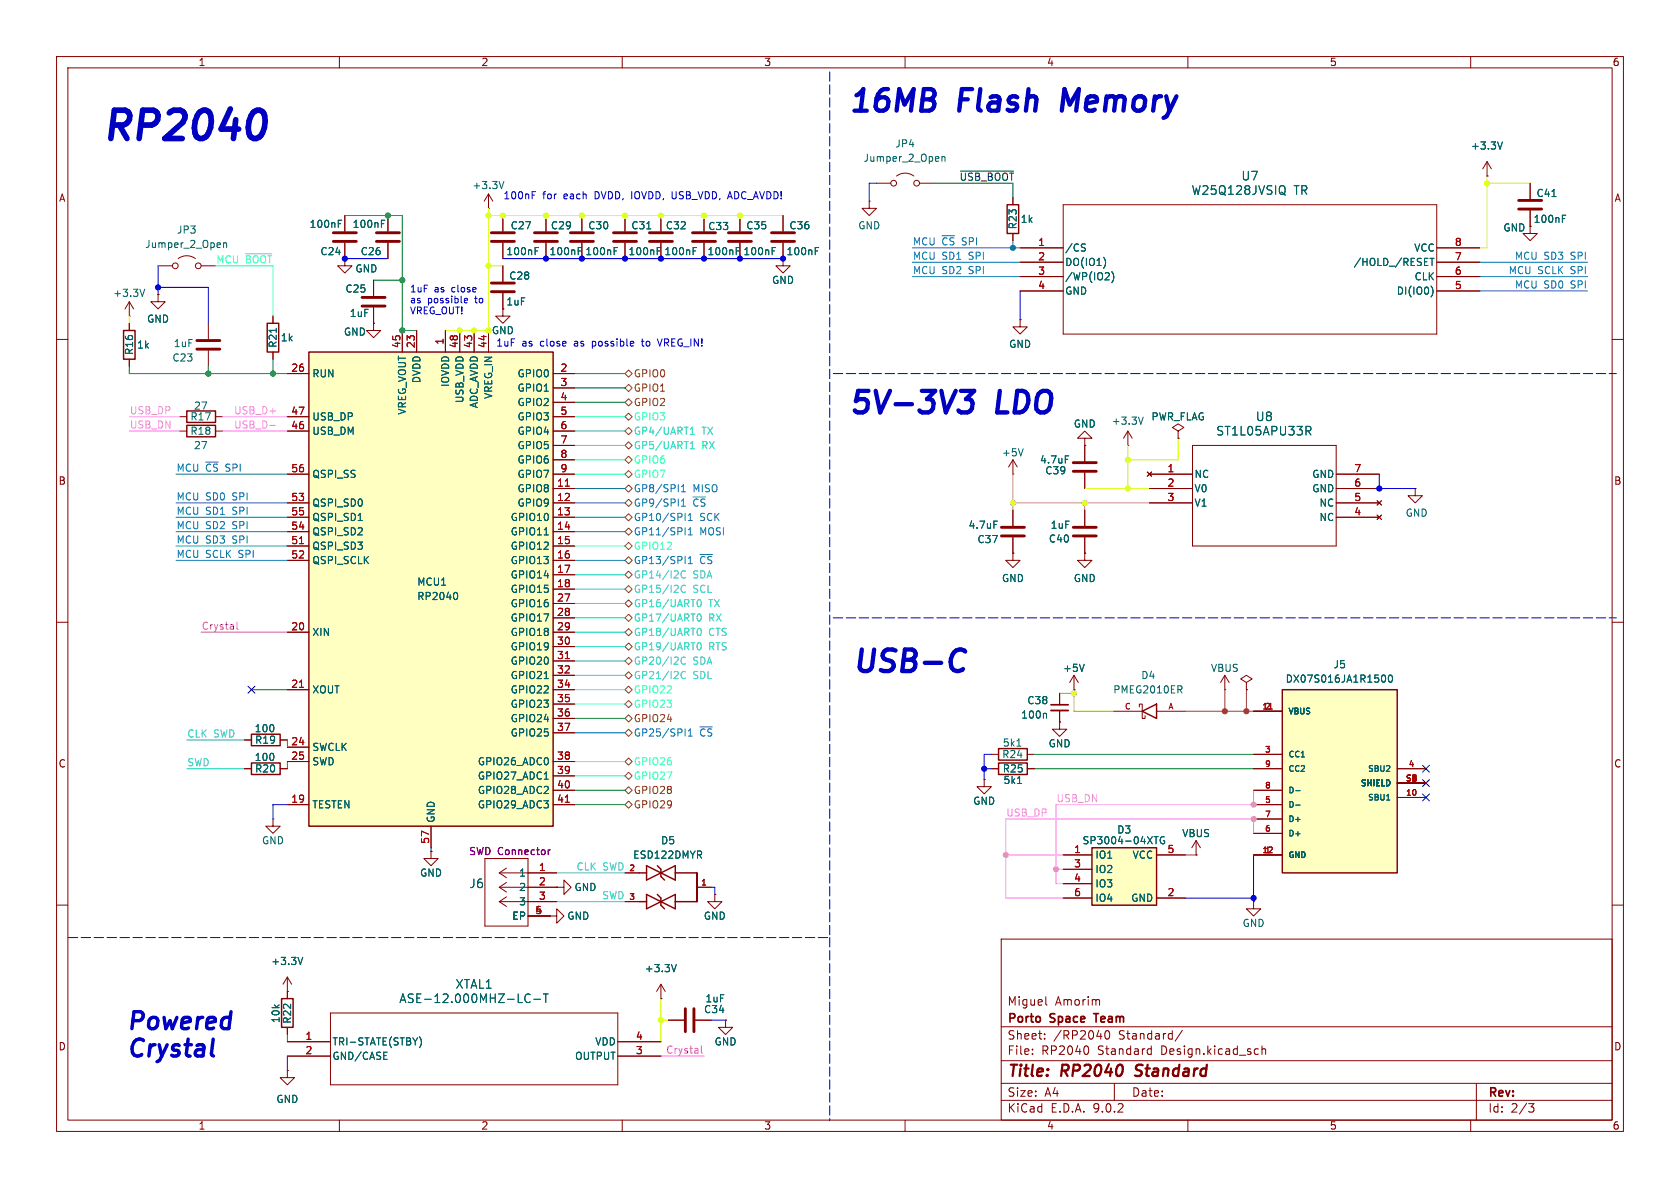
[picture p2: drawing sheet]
<svg xmlns="http://www.w3.org/2000/svg" width="297mm" height="210mm" viewBox="0 0 297 210" stroke-linecap="round" stroke-linejoin="round" font-family="sans-serif">
<defs><g id="words">
<text font-size="7" fill="#0000c2" x="17.8" y="25.2">RP2040</text>
<g font-size="5.3" fill="#0000c2">
<text x="149.9" y="20.1">16MB</text>
<text x="169.7" y="20.1">Flash</text>
<text x="189.4" y="20.1">Memory</text>
<text x="149.9" y="73.4">5V-3V3</text>
<text x="176.4" y="73.4">LDO</text>
<text x="150.5" y="119.1">USB-C</text>
</g>
<g font-size="4.2" fill="#0000c2">
<text x="22.2" y="182.2">Powered</text>
<text x="22.2" y="187.1">Crystal</text>
</g>
<g font-size="2.8" fill="#840000">
<text x="178" y="190.9">Title:</text>
<text x="187.7" y="190.9">RP2040</text>
<text x="201.6" y="190.9">Standard</text>
</g>
<g font-size="2.1" fill="#006464">
<text x="210.6" y="34.6">W25Q128JVSIQ</text>
<text x="219.4" y="32.1">U7</text>
<text x="228.7" y="34.6">TR</text>
<text x="214.9" y="77.2">ST1L05APU33R</text>
<text x="221.9" y="74.7">U8</text>
<text x="82.9" y="157.2">J6</text>
<text x="70.5" y="177.5">ASE-12.000MHZ-LC-T</text>
<text x="80.4" y="175">XTAL1</text>
</g>
<g font-size="2.1" fill="#840000">
<text x="178" y="178">Miguel</text>
<text x="186.5" y="178">Amorim</text>
<text x="178" y="184">Sheet:</text>
<text x="178" y="181.2">Porto</text>
<text x="185.7" y="181.2">Space</text>
<text x="186.2" y="184">/RP2040</text>
<text x="194.2" y="181.2">Team</text>
<text x="197.8" y="184">Standard/</text>
<text x="178" y="186.7">File:</text>
<text x="184.1" y="186.7">RP2040</text>
<text x="194.1" y="186.7">Standard</text>
<text x="205.4" y="186.7">Design.kicad_sch</text>
<text x="178" y="196.9">KiCad</text>
<text x="178" y="194.1">Size:</text>
<text x="184.7" y="194.1">A4</text>
<text x="185.7" y="196.9">E.D.A.</text>
<text x="193.3" y="196.9">9.0.2</text>
<text x="200" y="194.1">Date:</text>
<text x="263" y="194.3">Rev:</text>
<text x="263" y="196.9">Id:</text>
<text x="267.1" y="196.9">2/3</text>
</g>
<g font-size="1.8" fill="#840000">
<text x="35" y="11.9">1</text>
<text x="85" y="11.9">2</text>
<text x="135" y="11.9">3</text>
<text x="185" y="11.9">4</text>
<text x="235" y="11.9">5</text>
<text x="285" y="11.9">6</text>
<text x="10.3" y="35.9">A</text>
<text x="285.3" y="35.9">A</text>
<text x="10.3" y="85.9">B</text>
<text x="285.3" y="85.9">B</text>
<text x="10.3" y="135.9">C</text>
<text x="285.3" y="135.9">C</text>
<text x="10.3" y="185.9">D</text>
<text x="285.3" y="185.9">D</text>
<text x="35" y="199.9">1</text>
<text x="85" y="199.9">2</text>
<text x="135" y="199.9">3</text>
<text x="185" y="199.9">4</text>
<text x="235" y="199.9">5</text>
<text x="285" y="199.9">6</text>
</g>
<g font-size="1.8" fill="#006464">
<text x="152.6" y="28.8">Jumper_2_Open</text>
<text x="158.2" y="26.3">JP4</text>
<text x="259.9" y="26.6">+3.3V</text>
<text x="83.4" y="33.6">+3.3V</text>
<text x="271.5" y="35">C41</text>
<text x="31.2" y="41.5">JP3</text>
<text x="54.6" y="40.5">100nF</text>
<text x="62.2" y="40.5">100nF</text>
<text x="90.2" y="40.7">C27</text>
<text x="97.3" y="40.7">C29</text>
<text x="103.9" y="40.7">C30</text>
<text x="111.5" y="40.7">C31</text>
<text x="117.6" y="40.7">C32</text>
<text x="125.1" y="40.9">C33</text>
<text x="131.8" y="40.7">C35</text>
<text x="139.5" y="40.7">C36</text>
<text x="151.6" y="40.7">GND</text>
<text x="179.9" y="40.6" transform="rotate(-90 179.9 40.6)">R23</text>
<text x="180.3" y="39.6">1k</text>
<text x="265.7" y="41.1">GND</text>
<text x="271" y="39.6">100nF</text>
<text x="25.6" y="44">Jumper_2_Open</text>
<text x="56.6" y="45.3">C24</text>
<text x="63.7" y="45.3">C26</text>
<text x="89.4" y="45.3">100nF</text>
<text x="97" y="45.3">100nF</text>
<text x="103.4" y="45.3">100nF</text>
<text x="111" y="45.3">100nF</text>
<text x="117.4" y="45.3">100nF</text>
<text x="125" y="45.3">100nF</text>
<text x="131.3" y="45.3">100nF</text>
<text x="138.9" y="45.3">100nF</text>
<text x="188.2" y="44.7">/CS</text>
<text x="188.2" y="47.2">DO(IO1)</text>
<text x="239.2" y="47.2">/HOLD_/RESET</text>
<text x="249.9" y="44.7">VCC</text>
<text x="19.9" y="52.7">+3.3V</text>
<text x="61" y="51.9">C25</text>
<text x="62.7" y="48.4">GND</text>
<text x="89.9" y="49.6">C28</text>
<text x="136.4" y="50.4">GND</text>
<text x="188.2" y="49.8">/WP(IO2)</text>
<text x="188.2" y="52.3">GND</text>
<text x="246.8" y="52.3">DI(IO0)</text>
<text x="250" y="49.8">CLK</text>
<text x="25.9" y="57.3">GND</text>
<text x="60.7" y="59.5">GND</text>
<text x="61.7" y="56.2">1uF</text>
<text x="86.9" y="59.3">GND</text>
<text x="89.4" y="54.2">1uF</text>
<text x="23.7" y="62.9" transform="rotate(-90 23.7 62.9)">R16</text>
<text x="24.1" y="61.8">1k</text>
<text x="30.4" y="64.1">C23</text>
<text x="30.6" y="61.6">1uF</text>
<text x="49.1" y="61.6" transform="rotate(-90 49.1 61.6)">R21</text>
<text x="49.5" y="60.6">1k</text>
<text x="178.3" y="61.7">GND</text>
<text x="55.1" y="66.9">RUN</text>
<text x="74.5" y="67.8" transform="rotate(-90 74.5 67.8)">DVDD</text>
<text x="79.6" y="68.5" transform="rotate(-90 79.6 68.5)">IOVDD</text>
<text x="82.1" y="71.3" transform="rotate(-90 82.1 71.3)">USB_VDD</text>
<text x="87.2" y="70.6" transform="rotate(-90 87.2 70.6)">VREG_IN</text>
<text x="91.4" y="66.9">GPIO0</text>
<text x="91.4" y="69.4">GPIO1</text>
<text x="91.4" y="72">GPIO2</text>
<text x="33.6" y="74.5">R17</text>
<text x="33.6" y="77.1">R18</text>
<text x="34.2" y="72.6">27</text>
<text x="55.1" y="74.5">USB_DP</text>
<text x="55.1" y="77.1">USB_DM</text>
<text x="72" y="73.4" transform="rotate(-90 72 73.4)">VREG_VOUT</text>
<text x="84.7" y="72.3" transform="rotate(-90 84.7 72.3)">ADC_AVDD</text>
<text x="91.4" y="74.5">GPIO3</text>
<text x="91.4" y="77.1">GPIO4</text>
<text x="189.7" y="75.8">GND</text>
<text x="196.4" y="75.3">+3.3V</text>
<text x="203.5" y="74.5">PWR_FLAG</text>
<text x="34.2" y="79.6">27</text>
<text x="91.4" y="79.6">GPIO5</text>
<text x="91.4" y="82.1">GPIO6</text>
<text x="177" y="80.9">+5V</text>
<text x="183.8" y="82.1">4.7uF</text>
<text x="55.1" y="84.7">QSPI_SS</text>
<text x="55.1" y="89.8">QSPI_SD0</text>
<text x="91.4" y="84.7">GPIO7</text>
<text x="91.4" y="87.2">GPIO8</text>
<text x="91.4" y="89.8">GPIO9</text>
<text x="184.7" y="84">C39</text>
<text x="211.1" y="84.7">NC</text>
<text x="211.1" y="87.2">V0</text>
<text x="211.1" y="89.8">V1</text>
<text x="231.9" y="84.7">GND</text>
<text x="231.9" y="87.2">GND</text>
<text x="233.2" y="89.8">NC</text>
<text x="55.1" y="92.3">QSPI_SD1</text>
<text x="55.1" y="94.8">QSPI_SD2</text>
<text x="90.2" y="92.3">GPIO10</text>
<text x="90.2" y="94.8">GPIO11</text>
<text x="171.1" y="93.7">4.7uF</text>
<text x="185.6" y="93.7">1uF</text>
<text x="233.2" y="92.3">NC</text>
<text x="248.4" y="91.5">GND</text>
<text x="55.1" y="97.4">QSPI_SD3</text>
<text x="55.1" y="99.9">QSPI_SCLK</text>
<text x="90.2" y="97.4">GPIO12</text>
<text x="90.2" y="99.9">GPIO13</text>
<text x="172.7" y="96.2">C37</text>
<text x="185.3" y="96.1">C40</text>
<text x="73.7" y="103.7">MCU1</text>
<text x="73.7" y="106.3">RP2040</text>
<text x="90.2" y="102.5">GPIO14</text>
<text x="90.2" y="105">GPIO15</text>
<text x="90.2" y="107.5">GPIO16</text>
<text x="177" y="103.1">GND</text>
<text x="189.7" y="103.1">GND</text>
<text x="55.1" y="112.6">XIN</text>
<text x="90.2" y="110.1">GPIO17</text>
<text x="90.2" y="112.6">GPIO18</text>
<text x="90.2" y="115.2">GPIO19</text>
<text x="90.2" y="117.7">GPIO20</text>
<text x="187.8" y="119">+5V</text>
<text x="214" y="119">VBUS</text>
<text x="235.7" y="118.3">J5</text>
<text x="55.1" y="122.8">XOUT</text>
<text x="90.2" y="120.2">GPIO21</text>
<text x="90.2" y="122.8">GPIO22</text>
<text x="90.2" y="125.3">GPIO23</text>
<text x="181.5" y="124.7">C38</text>
<text x="196.7" y="122.8">PMEG2010ER</text>
<text x="201.7" y="120.2">D4</text>
<text x="227.2" y="120.9">DX07S016JA1R1500</text>
<text x="44.9" y="129.6">100</text>
<text x="45" y="131.7">R19</text>
<text x="90.2" y="127.9">GPIO24</text>
<text x="90.2" y="130.4">GPIO25</text>
<text x="180.4" y="127.2">100n</text>
<text x="44.9" y="134.7">100</text>
<text x="45" y="136.8">R20</text>
<text x="55.1" y="132.9">SWCLK</text>
<text x="55.1" y="135.5">SWD</text>
<text x="84.4" y="135.5">GPIO26_ADC0</text>
<text x="177.1" y="134.2">R24</text>
<text x="177.2" y="136.8">R25</text>
<text x="177.2" y="132.2">5k1</text>
<text x="185.3" y="132.3">GND</text>
<text x="55.1" y="143.1">TESTEN</text>
<text x="84.4" y="138">GPIO27_ADC1</text>
<text x="84.4" y="140.6">GPIO28_ADC2</text>
<text x="84.4" y="143.1">GPIO29_ADC3</text>
<text x="172" y="142.5">GND</text>
<text x="177.3" y="138.8">5k1</text>
<text x="46.2" y="149.5">GND</text>
<text x="77.1" y="145.5" transform="rotate(-90 77.1 145.5)">GND</text>
<text x="116.8" y="149.5">D5</text>
<text x="191.3" y="149.5">SP3004-04XTG</text>
<text x="197.4" y="147.5">D3</text>
<text x="208.9" y="148.2">VBUS</text>
<text x="74.2" y="155.2">GND</text>
<text x="91.7" y="155.2">1</text>
<text x="111.8" y="152">ESD122DMYR</text>
<text x="193.5" y="152">IO1</text>
<text x="193.5" y="154.5">IO2</text>
<text x="200.1" y="152">VCC</text>
<text x="91.7" y="157.7">2</text>
<text x="91.7" y="160.2">3</text>
<text x="101.5" y="157.7">GND</text>
<text x="193.5" y="157.1">IO3</text>
<text x="193.5" y="159.6">IO4</text>
<text x="199.9" y="159.6">GND</text>
<text x="90.5" y="162.8">EP</text>
<text x="100.2" y="162.8">GND</text>
<text x="124.3" y="162.8">GND</text>
<text x="219.6" y="164.1">GND</text>
<text x="47.9" y="170.8">+3.3V</text>
<text x="113.9" y="172.1">+3.3V</text>
<text x="124.4" y="179.3">C34</text>
<text x="124.6" y="177.4">1uF</text>
<text x="49.6" y="181" transform="rotate(-90 49.6 181)">10k</text>
<text x="51.7" y="181.1" transform="rotate(-90 51.7 181.1)">R22</text>
<text x="58.7" y="185">TRI-STATE(STBY)</text>
<text x="105.1" y="185">VDD</text>
<text x="126.2" y="185">GND</text>
<text x="58.7" y="187.6">GND/CASE</text>
<text x="101.6" y="187.6">OUTPUT</text>
<text x="48.8" y="195.2">GND</text>
</g>
<g font-size="1.8" fill="#0000c2">
<text x="88.9" y="35.3">100nF</text>
<text x="95.9" y="35.3">for</text>
<text x="99.8" y="35.3">each</text>
<text x="105.4" y="35.3">DVDD, IOVDD,</text>
<text x="119.4" y="35.3">USB_VDD,</text>
<text x="129.6" y="35.3">ADC_AVDD!</text>
<text x="87.6" y="61.3">1uF</text>
<text x="92.2" y="61.3">as</text>
<text x="95.6" y="61.3">close</text>
<text x="101.8" y="61.3">as</text>
<text x="105.1" y="61.3">possible</text>
<text x="114.2" y="61.3">to</text>
<text x="117.2" y="61.3">VREG_IN!</text>
</g>
<text font-size="1.8" fill="#0f0f0f" x="169.5" y="32">~{USB_BOOT}</text>
<g font-size="1.8" fill="#2bffb6">
<text x="38.1" y="46.6">MCU ~{BOOT}</text>
<text x="112" y="74.5">GPIO3</text>
<text x="112" y="82.1">GPIO6</text>
<text x="112" y="84.7">GPIO7</text>
<text x="112" y="97.4">GPIO12</text>
<text x="112" y="125.3">GPIO23</text>
<text x="112" y="122.8">GPIO22</text>
<text x="112" y="135.5">GPIO26</text>
<text x="112" y="138">GPIO27</text>
</g>
<g font-size="1.8" fill="#0077c2">
<text x="161.3" y="46">MCU SD1</text>
<text x="161.3" y="43.5">MCU ~{CS}</text>
<text x="170.2" y="43.5">SPI</text>
<text x="171.4" y="46">SPI</text>
<text x="267.7" y="46">MCU SD3</text>
<text x="277.8" y="46">SPI</text>
<text x="161.3" y="48.5">MCU SD2</text>
<text x="171.4" y="48.5">SPI</text>
<text x="266.6" y="48.5">MCU SCLK</text>
<text x="267.7" y="51.1">MCU SD0</text>
<text x="277.8" y="51.1">SPI</text>
<text x="277.8" y="48.5">SPI</text>
<text x="31.1" y="83.5">MCU ~{CS}</text>
<text x="40" y="83.5">SPI</text>
<text x="31.1" y="88.6">MCU SD0</text>
<text x="41.2" y="88.6">SPI</text>
<text x="112" y="87.2">GP8/SPI1</text>
<text x="112" y="89.8">GP9/SPI1</text>
<text x="122.5" y="87.2">MISO</text>
<text x="122.5" y="89.8">~{CS}</text>
<text x="31.1" y="91.1">MCU SD1</text>
<text x="31.1" y="93.6">MCU SD2</text>
<text x="41.2" y="91.1">SPI</text>
<text x="41.2" y="93.6">SPI</text>
<text x="112" y="94.8">GP11/SPI1</text>
<text x="112" y="92.3">GP10/SPI1</text>
<text x="123.7" y="94.8">MOSI</text>
<text x="123.7" y="92.3">SCK</text>
<text x="31.1" y="96.2">MCU SD3</text>
<text x="31.1" y="98.7">MCU SCLK</text>
<text x="41.2" y="96.2">SPI</text>
<text x="42.3" y="98.7">SPI</text>
<text x="112" y="99.9">GP13/SPI1</text>
<text x="123.7" y="99.9">~{CS}</text>
<text x="112" y="130.4">GP25/SPI1</text>
<text x="123.7" y="130.4">~{CS}</text>
</g>
<g font-size="1.8" fill="#a90000">
<text x="183.4" y="43.6">1</text>
<text x="183.4" y="46.1">2</text>
<text x="257.1" y="43.6">8</text>
<text x="257.1" y="46.1">7</text>
<text x="183.4" y="48.6">3</text>
<text x="183.4" y="51.2">4</text>
<text x="257.1" y="48.6">6</text>
<text x="257.1" y="51.2">5</text>
<text x="51.4" y="65.8">26</text>
<text x="70.9" y="61.6" transform="rotate(-90 70.9 61.6)">45</text>
<text x="73.4" y="61.6" transform="rotate(-90 73.4 61.6)">23</text>
<text x="78.5" y="61" transform="rotate(-90 78.5 61)">1</text>
<text x="81" y="61.6" transform="rotate(-90 81 61.6)">48</text>
<text x="83.6" y="61.6" transform="rotate(-90 83.6 61.6)">43</text>
<text x="86.1" y="61.6" transform="rotate(-90 86.1 61.6)">44</text>
<text x="99" y="65.8">2</text>
<text x="99" y="68.3">3</text>
<text x="99" y="70.9">4</text>
<text x="51.4" y="73.4">47</text>
<text x="51.4" y="75.9">46</text>
<text x="99" y="73.4">5</text>
<text x="99" y="75.9">6</text>
<text x="51.4" y="83.6">56</text>
<text x="99" y="78.5">7</text>
<text x="99" y="81">8</text>
<text x="99" y="83.6">9</text>
<text x="206.3" y="83.6">1</text>
<text x="239.3" y="83.6">7</text>
<text x="51.4" y="88.6">53</text>
<text x="98.4" y="86.1">11</text>
<text x="98.4" y="88.6">12</text>
<text x="206.3" y="86.1">2</text>
<text x="206.3" y="88.6">3</text>
<text x="239.3" y="86.1">6</text>
<text x="239.3" y="88.6">5</text>
<text x="51.4" y="91.2">55</text>
<text x="51.4" y="93.7">54</text>
<text x="98.4" y="91.2">13</text>
<text x="98.4" y="93.7">14</text>
<text x="239.3" y="91.2">4</text>
<text x="51.4" y="96.3">51</text>
<text x="51.4" y="98.8">52</text>
<text x="98.4" y="96.3">15</text>
<text x="98.4" y="98.8">16</text>
<text x="98.4" y="101.3">17</text>
<text x="98.4" y="103.9">18</text>
<text x="98.4" y="106.4">27</text>
<text x="51.4" y="111.5">20</text>
<text x="98.4" y="109">28</text>
<text x="98.4" y="111.5">29</text>
<text x="98.4" y="114">30</text>
<text x="98.4" y="116.6">31</text>
<text x="98.4" y="119.1">32</text>
<text x="51.4" y="121.7">21</text>
<text x="98.4" y="121.7">34</text>
<text x="98.4" y="124.2">35</text>
<text x="51.4" y="131.8">24</text>
<text x="98.4" y="126.7">36</text>
<text x="98.4" y="129.3">37</text>
<text x="51.4" y="134.4">25</text>
<text x="98.4" y="134.4">38</text>
<text x="98.4" y="136.9">39</text>
<text x="51.4" y="142">19</text>
<text x="98.4" y="139.4">40</text>
<text x="98.4" y="142">41</text>
<text x="75.9" y="149.3" transform="rotate(-90 75.9 149.3)">57</text>
<text x="95.2" y="154.1">1</text>
<text x="189.8" y="150.9">1</text>
<text x="189.8" y="153.4">3</text>
<text x="189.8" y="156">4</text>
<text x="206.3" y="150.9">5</text>
<text x="94.5" y="161.7">5</text>
<text x="95.2" y="156.6">2</text>
<text x="95.2" y="159.1">3</text>
<text x="189.8" y="158.5">6</text>
<text x="206.3" y="158.5">2</text>
<text x="53.9" y="183.9">1</text>
<text x="112.3" y="183.9">4</text>
<text x="53.9" y="186.4">2</text>
<text x="112.3" y="186.4">3</text>
</g>
<g font-size="1.8" fill="#725600">
<text x="112" y="66.9">GPIO0</text>
<text x="112" y="69.4">GPIO1</text>
<text x="112" y="72">GPIO2</text>
<text x="112" y="127.9">GPIO24</text>
<text x="112" y="140.6">GPIO28</text>
<text x="112" y="143.1">GPIO29</text>
</g>
<g font-size="1.8" fill="#ff74e0">
<text x="22.9" y="75.9">USB_DN</text>
<text x="22.9" y="73.3">USB_DP</text>
<text x="41.3" y="73.3">USB_D+</text>
<text x="41.3" y="75.9">USB_D-</text>
<text x="186.7" y="141.9">USB_DN</text>
<text x="177.8" y="144.4">USB_DP</text>
</g>
<g font-size="1.8" fill="#00d8af">
<text x="112" y="77.1">GP4/UART1</text>
<text x="124.1" y="77.1">TX</text>
<text x="112" y="79.6">GP5/UART1</text>
<text x="124.1" y="79.6">RX</text>
<text x="112" y="107.5">GP16/UART0</text>
<text x="125.3" y="107.5">TX</text>
<text x="112" y="112.6">GP18/UART0</text>
<text x="112" y="110.1">GP17/UART0</text>
<text x="125.3" y="112.6">CTS</text>
<text x="125.3" y="110.1">RX</text>
<text x="112" y="115.2">GP19/UART0</text>
<text x="125.3" y="115.2">RTS</text>
</g>
<g font-size="1.8" fill="#27c8d2">
<text x="112" y="105">GP15/I2C</text>
<text x="112" y="102.5">GP14/I2C</text>
<text x="122.5" y="105">SCL</text>
<text x="122.5" y="102.5">SDA</text>
<text x="112" y="117.7">GP20/I2C</text>
<text x="122.5" y="117.7">SDA</text>
<text x="112" y="120.2">GP21/I2C</text>
<text x="122.5" y="120.2">SDL</text>
<text x="33" y="130.5">CLK</text>
<text x="37.8" y="130.5">SWD</text>
<text x="33" y="135.5">SWD</text>
<text x="101.8" y="154">CLK</text>
<text x="106.6" y="154">SWD</text>
<text x="106.4" y="159">SWD</text>
</g>
<g font-size="1.8" fill="#e200ff">
<text x="35.6" y="111.4">Crystal</text>
<text x="117.7" y="186.3">Crystal</text>
</g>
<text font-size="1.8" fill="#840084" x="82.8" y="151.4">SWD Connector</text>
<g font-size="1.7" fill="#0000c2">
<text x="72.4" y="51.8">1uF</text>
<text x="72.4" y="53.7">as</text>
<text x="75.6" y="53.7">possible</text>
<text x="76.8" y="51.8">as</text>
<text x="80" y="51.8">close</text>
<text x="84.1" y="53.7">to</text>
<text x="72.4" y="55.6">VREG_OUT!</text>
</g>
<g font-size="1.4" fill="#a90000">
<text x="198.8" y="125.5">C</text>
<text x="206.4" y="125.5">A</text>
<text x="223.5" y="125.5">2</text>
<text x="223.5" y="133.1">3</text>
<text x="223.5" y="135.6">9</text>
<text x="248.9" y="135.6">4</text>
<text x="223.5" y="139.4">8</text>
<text x="223.5" y="142">5</text>
<text x="248.5" y="138.2">S1</text>
<text x="248.5" y="140.7">10</text>
<text x="249.4" y="138.2">2</text>
<text x="223.5" y="144.5">7</text>
<text x="223.5" y="147.1">6</text>
<text x="111.1" y="154.1">2</text>
<text x="223.1" y="150.9">12</text>
<text x="223.5" y="150.9">1</text>
<text x="111.1" y="159.1">3</text>
<text x="123.8" y="156.6">1</text>
</g>
<g font-size="1.4" fill="#006464">
<text x="227.7" y="126.5">VBUS</text>
<text x="227.7" y="134.1">CC1</text>
<text x="227.7" y="136.6">CC2</text>
<text x="241.7" y="136.6">SBU2</text>
<text x="227.7" y="140.4">D-</text>
<text x="227.7" y="143">D-</text>
<text x="240.5" y="139.2">SHIELD</text>
<text x="241.7" y="141.7">SBU1</text>
<text x="227.7" y="145.5">D+</text>
<text x="227.7" y="148.1">D+</text>
<text x="227.7" y="151.9">GND</text>
</g>
</g></defs>
<g fill="none" stroke="#840000" stroke-width=".18">
<path d="M10 10h277v190h-277zM12 12h273v186h-273zM60 10v2M110 10v2M160 10v2M210 10v2M260 10v2M130.8 38.1v2.8M138.4 38.1v2.8M61 45.7v1.3h1.2l-1.2 1.3-1.3-1.3h1.3M61 45.7h.1M88.9 54.6v1.3h1.3l-1.3 1.3-1.3-1.3h1.3"/>
<path d="M88.9 54.6h.1M130.8 42.9v2.8M138.4 42.9v2.8M10 60h2M285 60h2M10 110h2M285 110h2M221.6 159.4v1.3h-1.3l1.3 1.2 1.3-1.2h-1.3M221.6 159.4h.1M10 160h2M177 166h108v32h-108zM184.9 176.2v1.3l.2 .2"/>
<path d="M194.2 176.7l.2 .2v.8M285 160h2M60 198v2M110 198v2M160 198v2M177 194.5h108M177 191.5h108M177 187.5h108M177 181.5h108M182.5 186.3v.1M182.5 185.5v.1M184.7 183.6v.1"/>
<path d="M184.7 182.8v.1M192.2 185l.3 .5-.3 .8M195.5 182.3l.2-.1a.81 .81 0 0 1 .6 .6 .81 .81 0 0 1-.3 .8l-.2 .1a.81 .81 0 0 1-.3-1.4zM197 191.5v3M203.1 185.4l.4 .1M203.5 184.9v1.5M203.5 186.3l-.4 .1M209 182.1l-1.3 2M210 198v2M222.3 185.4l.2 .1M222.5 186.3l-.2 .1M223.1 185.5l.2-.1 .4 .1v.9"/>
<path d="M223.1 184.9v1.5M260 198v2M261 191.5v6.5M270.2 195.1h1l-.5 .6 .4 .1 .1 .5-.3 .3h-.4"/>
</g>
<path d="M200.6 190.1l.3 .1M201 188.4l-.2 .4 .1 .2" fill="none" stroke="#840000" stroke-width=".4"/>
<path d="M193.3 179.2h.9" fill="none" stroke="#840000" stroke-width=".3"/>
<path d="M128.8 41.1h4M128.8 42.7h4M136.4 41.1h4.1M136.4 42.7h4.1" fill="none" stroke="#840000" stroke-width=".51"/>
<path d="M136.5 44.4h.4M136.5 43.8h.6M144.1 44.4h.5M144.1 43.8h.6" fill="none" stroke="#006464" stroke-width=".18"/>
<path d="M226.7 121.9h20.3v32.4h-20.3z" fill="#ffffc2"/>
<path d="M226.7 121.9h20.3v32.4h-20.3z" fill="none" stroke="#840000" stroke-width=".25"/>
<path d="M221.6 125.7h5.1M221.6 133.4h5.1M221.6 135.9h5.1M221.6 139.7h5.1M247 135.9h5.1M247 138.4h5.1M221.6 142.2h5.1M221.6 144.8h5.1M221.6 147.3h5.1M221.6 151.1h5.1M247 141h5.1" fill="none" stroke="#840000" stroke-width=".18"/>
<path d="M224.3 125.3h.6" fill="none" stroke="#a90000" stroke-width=".18"/>
<path d="M244.5 119.3a.68 .68 0 0 1 .5 .7 .68 .68 0 0 1-.5 .6M245.6 119.4l.1-.1a.68 .68 0 0 1 .5 .7 .68 .68 0 0 1-.5 .6 .84 .84 0 0 1-.1-1.2zM229.1 139.8h.7M229.1 142.3h.7M245.1 141.4h.6" fill="none" stroke="#006464" stroke-width=".18"/>
<path d="M193 149.9h11.5v10.1h-11.5z" fill="#ffffc2"/>
<path d="M201.9 125.7l2.6-1.2v2.5zM193 149.9h11.5v10.1h-11.5z" fill="none" stroke="#840000" stroke-width=".25"/>
<g fill="none" stroke="#840000" stroke-width=".18">
<path d="M22.9 55.9h.1M22.9 53.3l-.8 1.3M22.9 53.3l.7 1.3M22.9 53.3v2.6M27.9 52.1v1.2h1.3l-1.3 1.3-1.2-1.3h1.2M27.9 52.1h.1M66 49.5v2.8M66 54.4v2.8M138.4 45.7v1.3h1.3l-1.3 1.3-1.2-1.3h1.2M138.4 45.7h.1M179.1 97.8v1.3h1.2l-1.2 1.2-1.3-1.2h1.3M179.1 97.8h.1"/>
<path d="M189.9 119.4l.7 1.3M189.9 119.4l-.8 1.3M189.9 119.4v2.5M216.5 119.4l.8 1.3M216.5 119.4l-.7 1.3M216.5 119.4v2.5M187.3 127.6v1.3h-1.2l1.2 1.3 1.3-1.3h-1.3M187.3 127.6h.1M187.3 122.6v2M187.3 125.6v2M189.9 121.9h.1M196.8 125.7h5.1"/>
<path d="M201.4 125v-.5h.5v2.5h.5v-.5M204.5 125.7h5M216.5 121.9h.1M220.3 120.7l1.1-.7-1.1-.6-1 .6 1 .7v1.2M220.3 121.9h.1M188 151.1h5M188 153.7h5M188 156.2h5M188 158.8h5M204.5 151.1h5M204.5 158.8h5M211.5 151.1h.1"/>
<path d="M211.5 148.6l.7 1.3M211.5 148.6l-.8 1.3M211.5 148.6v2.5"/>
</g>
<path d="M25.6 51.1l-.4 1.3M191.7 117.4l-.4 1.3M184.8 126.1l.2 .2v.6M208.5 121.9l.5 .6M208.8 121.3l.2 .2-.2 .3M204 147.9h.7M204.4 147.9v1.3M205.6 148.6h.3v.4M205.8 148a.59 .59 0 0 0-.7 .5 .59 .59 0 0 0 .7 .6" fill="none" stroke="#006464" stroke-width=".18"/>
<path d="M64 52.6h4.1M64 54.1h4.1" fill="none" stroke="#840000" stroke-width=".51"/>
<path d="M185.8 124.6h3" fill="none" stroke="#840000" stroke-width=".3"/>
<path d="M185.8 125.6h3" fill="none" stroke="#840000" stroke-width=".33"/>
<path d="M54.6 62.2h43.2v83.9h-43.2z" fill="#ffffc2"/>
<g fill="none" stroke="#840000" stroke-width=".25">
<path d="M178.1 36.2h2v5.1h-2zM21.8 58.4h2.1v5.1h-2.1zM47.2 57.2h2.1v5h-2.1zM33 72.6h5.1v2.1h-5.1zM33 75.2h5.1v2h-5.1zM54.6 62.2h43.2v83.9h-43.2zM44.4 129.8h5.1v2h-5.1zM44.4 134.9h5.1v2h-5.1zM176.5 134.9h5.1v2h-5.1zM176.5 132.3h5.1v2.1h-5.1zM113 154.3h1.3M113 159.4h1.3"/>
<path d="M114.3 153v2.6l5.1-2.6v2.6zM114.3 158.1v2.6l5.1-2.6v2.6zM116.2 153l.6 .7v1.2l.7 .7M116.2 158.1l.6 .7v1.2l.7 .7M119.4 154.3h3.8M119.4 159.4h3.8M123.2 154.3v5.1zM49.8 176.5h2v5.1h-2z"/>
</g>
<g fill="none" stroke="#840000" stroke-width=".18">
<path d="M61 38.1v2.8M68.6 38.1v2.8M86.4 36.8h.1M86.4 34.3v2.5M86.4 34.3l-.8 1.3M86.4 34.3l.7 1.3M88.9 38.1v2.8M96.5 38.1v2.8M102.9 38.1v2.8M110.5 38.1v2.8M116.8 38.1v2.8M124.5 38.1v2.8"/>
<path d="M130.8 38.1v2.8M138.4 38.1v2.8M153.7 35.6v1.2h1.2l-1.2 1.3-1.3-1.3h1.3M153.7 35.6h.1M154.9 32.4h2.6M158.5 31.1a2.54 2.54 0 0 1 3 0M162.6 32.4h2.5M179.1 34.9v1.3M188 36.2h66v22.9h-66zM262.9 31.1h.1M262.9 28.6l-.8 1.2M262.9 28.6l.8 1.2"/>
<path d="M262.9 28.6v2.5M270.5 32.4v2.8M270.5 37.2v2.8M22.9 57.2v1.2M27.9 52.1h.1M27.9 47h2.6M31.5 45.7a2.54 2.54 0 0 1 3 0M35.6 47h2.5M36.8 57.2v2.7M48.3 55.9v1.3M61 45.7h.1M61 42.9v2.8"/>
<path d="M66 57.2v1.2h1.3l-1.3 1.3-1.2-1.3h1.2M66 57.2h.1M66 49.5v2.8M66 54.4v2.8M68.6 42.9v2.8M71.1 58.4v3.8M73.7 58.4v3.8M78.7 58.4v3.8M81.3 58.4v3.8M83.8 58.4v3.8M86.4 58.4v3.8M88.9 54.6h.1"/>
<path d="M88.9 42.9v2.8M88.9 47v2.8M88.9 51.8v2.8M96.5 42.9v2.8M102.9 42.9v2.8M110.5 42.9v2.8M116.8 42.9v2.8M124.5 42.9v2.8M130.8 42.9v2.8M138.4 45.7h.1M138.4 42.9v2.8M179.1 41.3v1.2"/>
<path d="M180.3 56.5v1.3h1.3l-1.3 1.3-1.2-1.3h1.2M180.3 56.5h.1M180.3 43.8h7.7M180.3 46.4h7.7M180.3 48.9h7.7M180.3 51.4h7.7M254 43.8h7.6M254 46.4h7.6M254 48.9h7.6M254 51.4h7.6M270.5 40v1.3h1.3l-1.3 1.2-1.3-1.2h1.3M270.5 40h.1"/>
<path d="M22.9 63.5v1.3M31.7 73.7h1.3M31.7 76.2h1.3M36.8 62v2.8M38.1 73.7h1.3M38.1 76.2h1.3M48.3 62.2v1.3M50.8 66h3.8M50.8 73.7h3.8M50.8 76.2h3.8M97.8 66h3.8M97.8 73.7h3.8"/>
<path d="M97.8 76.2h3.8M97.8 68.6h3.8M97.8 71.1h3.8M97.8 78.7h3.8M191.8 77.5h-1.3l1.3-1.3 1.2 1.3h-1.2v1.2M191.8 78.7h.1M191.8 78.7v2.8M199.4 78.7h.1M199.4 76.2l-.8 1.3M199.4 76.2l.8 1.3M199.4 76.2v2.5M208.3 76.2l1-.6-1-.7-1 .7 1 .6v1.3"/>
<path d="M208.3 77.5h.1M210.8 78.7h25.4v17.8h-25.4zM50.8 83.8h3.8M50.8 88.9h3.8M50.8 91.4h3.8M50.8 94h3.8M50.8 96.5h3.8M50.8 99.1h3.8M97.8 83.8h3.8M97.8 88.9h3.8M97.8 91.4h3.8M97.8 94h3.8"/>
<path d="M97.8 96.5h3.8M97.8 99.1h3.8M97.8 81.3h3.8M97.8 86.4h3.8M179.1 83.8h.1M179.1 97.8h.1M179.1 81.3v2.5M179.1 90.2v2.8M179.1 95v2.8M179.1 81.3l-.8 1.3M179.1 81.3l.7 1.3M191.8 97.8v1.3h1.2l-1.2 1.2-1.3-1.2h1.3"/>
<path d="M191.8 97.8h.1M191.8 83.6v2.8M191.8 90.2v2.8M191.8 95v2.8M202.8 83.4l.8 .8M203.2 83.8h7.6M203.2 88.9h7.6M203.2 86.4h7.6M203.6 83.4l-.8 .8M236.2 83.8h7.6M236.2 88.9h7.6M236.2 91.4h7.6"/>
<path d="M236.2 86.4h7.6M243.5 88.5l.7 .8M243.5 91.1l.7 .7M244.2 88.5l-.7 .8M244.2 91.1l-.7 .7M250.2 86.4v1.2h1.3l-1.3 1.3-1.3-1.3h1.3M250.2 86.4h.1M50.8 111.8h3.8M97.8 111.8h3.8M97.8 101.6h3.8M97.8 104.1h3.8M97.8 106.7h3.8"/>
<path d="M97.8 109.2h3.8M97.8 114.3h3.8M97.8 116.8h3.8M97.8 119.4h3.8M43.2 130.8h1.2M43.2 135.9h1.2M49.5 130.8h1.3M49.5 135.9h1.3M50.8 121.9h3.8M50.8 132.1h3.8M50.8 134.6h3.8M97.8 121.9h3.8"/>
<path d="M97.8 134.6h3.8M97.8 124.5h3.8M97.8 127h3.8M97.8 129.5h3.8M97.8 137.2h3.8M97.8 139.7h3.8M174 137.8v1.3h-1.3l1.3 1.2 1.3-1.2h-1.3M174 137.8h.1M175.3 135.9h1.2M175.3 133.4h1.2M181.6 135.9h1.3M181.6 133.4h1.3"/>
<path d="M187.3 127.6h.1M187.3 122.6v2M187.3 125.6v2M189.9 121.9h.1M220.3 121.9h.1M221.6 139.7h5.1M221.6 135.9h5.1M221.6 133.4h5.1M221.6 125.7h5.1M247 135.9h5.1M247 138.4h5.1M48.3 144.8v1.3h1.2l-1.2 1.2-1.3-1.2h1.3"/>
<path d="M48.3 144.8h.1M50.8 142.2h3.8M76.2 150.5v1.3h1.3l-1.3 1.2-1.3-1.2h1.3M76.2 150.5h.1M76.2 146.1v3.8M85.7 151.8h7.6v11.9h-7.6zM88.3 154.3h10.1M88.3 154.3l1.2 .9M88.3 156.8h10.1M88.3 156.8l1.2 .9M88.3 159.4h10.1M88.3 159.4l1.2 .8"/>
<path d="M89.5 153.5l-1.2 .8M89.5 156l-1.2 .8M89.5 158.5l-1.2 .9M97.8 142.2h3.8M98.4 156.8h1.3v-1.2l1.3 1.2-1.3 1.3v-1.3M98.4 156.8h.1M110.5 154.3h2.5M110.5 159.4h2.5M123.2 156.8h2.5M126.4 158.1v1.3h1.2l-1.2 1.3-1.3-1.3h1.3M126.4 158.1h.1M188 151.1h5"/>
<path d="M188 153.7h5M188 156.2h5M188 158.8h5M204.5 151.1h5M204.5 158.8h5M211.5 151.1h.1M221.6 142.2h5.1M221.6 144.8h5.1M221.6 147.3h5.1M221.6 151.1h5.1M247 141h5.1M50.8 175.3h.1"/>
<path d="M50.8 172.7l-.8 1.3M50.8 172.7l.8 1.3M50.8 172.7v3.8M58.4 179.1h50.8v12.7h-50.8zM93.3 161.9h3.9M97.2 161.9h1.2v-1.2l1.3 1.2-1.3 1.3v-1.3M97.2 161.9h.1M116.8 176.5h.1M116.8 174v2.5M116.8 174l-.7 1.3M116.8 174l.8 1.3M50.8 189.2v1.3h1.3l-1.3 1.3-1.3-1.3h1.3"/>
<path d="M50.8 189.2h.1M50.8 184.2h7.6M50.8 186.7h7.6M50.8 181.6v1.3M109.2 184.2h7.6M109.2 186.7h7.6M118.1 180.3h2.8M122.9 180.3h2.8M128.3 180.3v1.3h1.2l-1.2 1.3-1.3-1.3h1.3M128.3 180.3h.1"/>
<circle cx="158" cy="32.4" r=".51"/>
<circle cx="162.1" cy="32.4" r=".51"/>
<circle cx="31" cy="47" r=".51"/>
<circle cx="35.1" cy="47" r=".51"/>
</g>
<g fill="none" stroke="#006464" stroke-width=".18">
<path d="M59.8 39.5h.4M59.8 38.9h.6M67.4 39.5h.5M67.4 38.9h.6M89.1 32.1l-.4 1.2M166.5 27.7v.8M166.5 27.8l.2-.1h.3l.1 .8M226.7 34.1l.6 .4M226.8 32.8l.2 .1a.97 .97 0 0 1-.2 1.5M265.6 25.1l-.4 1.3M274.4 34.7h.7M276.2 38.6h.4"/>
<path d="M276.2 38h.6M39.5 42.9v.9M39.5 43l.2-.1 .3 .1 .1 .8M48.8 58v.8M94.6 44.4h.4M94.6 43.8h.6M102.2 44.4h.4M102.2 43.8h.6M108.6 44.4h.4M108.6 43.8h.6M114.3 40.5h.8M116.2 44.4h.4"/>
<path d="M116.2 43.8h.6M122.5 44.4h.5M122.5 43.8h.6M130.2 44.4h.4M130.2 43.8h.6M136.5 44.4h.4M136.5 43.8h.6M144.1 44.4h.5M144.1 43.8h.6M191.4 43.1l.5 .1M191.6 43.8l.3 .2-.3 .4M195.3 49.5h.8"/>
<path d="M195.4 46v.9M196.1 48.3v.4M196.5 48a1.46 1.46 0 0 1 0 2M252.8 45.7h.7M253 50.6a1.49 1.49 0 0 1 0 1.8M253.2 45.7v1.2M180.9 79.3l-.4 1.3M202.1 73.7l-.4 1.3M230.9 75.4h.6l.3 .3-.2 .4-.7 .1M231.2 76.2l.6 .7M63.3 92h.7M96.2 94.6h.7"/>
<path d="M175.7 92.1h.6M188.3 80.6h.6M80.6 104.7a.79 .79 0 0 1 0 1.3M96.2 120h.7M191.7 117.4l-.4 1.3M244.5 119.3a.68 .68 0 0 1 .5 .7 .68 .68 0 0 1-.5 .6M245.6 119.4l.1-.1a.68 .68 0 0 1 .5 .7 .68 .68 0 0 1-.5 .6 .84 .84 0 0 1-.1-1.2zM96.2 137.7h.7M179.8 131.9h.7M179.9 138.5h.7M184.8 126.1l.2 .2v.6M229.1 139.8h.7"/>
<path d="M204 147.9h.7M204.4 147.9v1.3M205.6 148.6h.3v.4M205.8 148a.59 .59 0 0 0-.7 .5 .59 .59 0 0 0 .7 .6M229.1 142.3h.7M245.1 141.4h.6M53.5 169.2l-.4 1.3M93.7 175.8a.61 .61 0 0 0-.7 0 .61 .61 0 0 0-.2 .8 .57 .57 0 0 0 .3 .6 .57 .57 0 0 0 .6-.1M94.4 176.6h1.1M96 175.7h.9M96.5 175.7v1.5M119.6 170.5l-.5 1.3"/>
<path d="M67.8 187.3h.7M67.8 186h.7M74.1 183.3a1.46 1.46 0 0 1 0 1.9"/>
</g>
<path d="M52.9 96.1h.8M99.9 85.9h.8M99.9 116.4h.8M52.9 121.5h.8M224.3 125.3h.6M99.9 141.8h.8" fill="none" stroke="#a90000" stroke-width=".18"/>
<g fill="none" stroke="#840000" stroke-width=".51">
<path d="M268.5 35.4h4M268.5 37h4M58.9 41.1h4.1M58.9 42.7h4.1M66.5 41.1h4.1M66.5 42.7h4.1M86.9 50h4M86.9 51.6h4M86.9 41.1h4M86.9 42.7h4M94.5 41.1h4.1M94.5 42.7h4.1"/>
<path d="M100.8 41.1h4.1M100.8 42.7h4.1M108.5 41.1h4M108.5 42.7h4M114.8 41.1h4.1M114.8 42.7h4.1M122.4 41.1h4.1M122.4 42.7h4.1M34.8 61.7h4.1M34.8 60.2h4.1M177 94.7h4.1M177 93.2h4.1"/>
<path d="M189.7 81.8h4.1M189.7 83.3h4.1M189.7 94.7h4.1M189.7 93.2h4.1M121.2 178.3v4.1M122.7 178.3v4.1"/>
</g>
<path d="M96.9 150.2v.9M97.3 150.2l-.4 .3" fill="none" stroke="#840084" stroke-width=".18"/>
<path d="M123.2 154.3v5.1" fill="none" stroke="#ffffc2" stroke-width=".18"/>
<g fill="none" stroke="#725600" stroke-width=".18">
<path d="M110.5 66l.6-.6 .7 .6-.7 .7zM110.5 73.7l.6-.7 .7 .7-.7 .6zM110.5 68.6l.6-.7 .7 .7-.7 .6zM110.5 76.2l.6-.6 .7 .6-.7 .6zM110.5 78.7l.6-.6 .7 .6-.7 .7zM110.5 71.1l.6-.6 .7 .6-.7 .7zM110.5 96.5l.6-.6 .7 .6-.7 .7zM110.5 94l.6-.7 .7 .7-.7 .6zM110.5 86.4l.6-.7 .7 .7-.7 .6zM110.5 83.8l.6-.6 .7 .6-.7 .7zM110.5 81.3l.6-.7 .7 .7-.7 .6zM110.5 91.4l.6-.6 .7 .6-.7 .7z"/>
<path d="M110.5 88.9l.6-.6 .7 .6-.7 .6zM110.5 99.1l.6-.7 .7 .7-.7 .6zM110.5 119.4l.6-.7 .7 .7-.7 .6zM110.5 114.3l.6-.6 .7 .6-.7 .6zM110.5 116.8l.6-.6 .7 .6-.7 .7zM110.5 111.8l.6-.7 .7 .7-.7 .6zM110.5 104.1l.6-.6 .7 .6-.7 .7zM110.5 109.2l.6-.6 .7 .6-.7 .7zM110.5 106.7l.6-.7 .7 .7-.7 .6zM110.5 101.6l.6-.6 .7 .6-.7 .6zM110.5 124.5l.6-.7 .7 .7-.7 .6zM110.5 129.5l.6-.6 .7 .6-.7 .7z"/>
<path d="M110.5 121.9l.6-.6 .7 .6-.7 .7zM110.5 134.6l.6-.6 .7 .6-.7 .7zM110.5 137.2l.6-.7 .7 .7-.7 .6zM110.5 127l.6-.6 .7 .6-.7 .6zM110.5 139.7l.6-.6 .7 .6-.7 .6zM111.1 141.6l.7 .6-.7 .7-.6-.7z"/>
</g>
<g fill="none" stroke="#0077c2" stroke-width=".18">
<path d="M161.3 43.8h19M161.3 48.9h19M161.3 46.4h19M179.1 42.5v1.3M261.6 48.9h19.1M261.6 46.4h19.1M261.6 51.4h19.1M31.1 94h19.7M31.1 91.4h19.7M31.1 88.9h19.7M31.1 83.8h19.7M31.1 99.1h19.7"/>
<path d="M31.1 96.5h19.7M101.6 94h8.9M101.6 91.4h8.9M101.6 88.9h8.9M101.6 99.1h8.9M101.6 86.4h8.9M120.5 86.9h.7M120.5 86l.3-.3v1.2M120.5 88.6l.3-.4v1.3M120.5 89.5h.7M121.1 90.7v1.3M121.1 93.3v1.3"/>
<path d="M121.1 98.4v1.2M121.7 94.6h.7M121.7 91.1l.3-.4v1.3M121.7 93.7l.3-.4v1.3M121.7 98.7l.3-.3v1.2M121.7 92h.7M121.7 99.6h.7M101.6 129.5h8.9M121.1 128.8v1.3M121.7 129.2l.3-.4v1.3M121.7 130.1h.7"/>
</g>
<path d="M101.6 116.8h8.9M101.6 119.4h8.9M101.6 104.1h8.9M101.6 101.6h8.9M121.2 118.8a.6 .6 0 0 0-.9 .4 .6 .6 0 0 0 .6 .8l.3-.2M121.2 101a.6 .6 0 0 0-.9 .5 .6 .6 0 0 0 .6 .7l.3-.1M121.2 103.6a.6 .6 0 0 0-.9 .4 .6 .6 0 0 0 .6 .7l.3-.1M121.2 116.3a.6 .6 0 0 0-.9 .4 .6 .6 0 0 0 .6 .7l.3-.1M33 135.9h10.2M33 130.8h10.2M98.4 154.3h12.1M98.4 159.4h12.1" fill="none" stroke="#27c8d2" stroke-width=".18"/>
<g fill="none" stroke="#00d8af" stroke-width=".18">
<path d="M101.6 78.7h8.9M101.6 76.2h8.9M122 76.8h.8M122 75.9l.4-.4v1.3M122 78.4l.4-.4v1.3M122 79.3h.8M101.6 111.8h8.9M101.6 114.3h8.9M101.6 106.7h8.9M101.6 109.2h8.9M123.3 113.9l.2-.3a.68 .68 0 0 1 .5 .6 .68 .68 0 0 1-.5 .7l-.2-.3M123.3 106.2l.2-.2a.68 .68 0 0 1 .5 .6 .68 .68 0 0 1-.5 .7l-.2-.3"/>
<path d="M123.3 108.8l.2-.3a.68 .68 0 0 1 .5 .7 .68 .68 0 0 1-.5 .6l-.2-.2M123.3 111.3l.2-.2a.68 .68 0 0 1 .5 .6 .68 .68 0 0 1-.5 .6l-.2-.2"/>
</g>
<path d="M35.6 111.8h15.2M41.9 110v1.1l.2 .1M116.8 186.7h7.7M124 184.9v1.1l.2 .2" fill="none" stroke="#e200ff" stroke-width=".18"/>
<path d="M169.8 30.2h9.4" fill="none" stroke="#0f0f0f" stroke-width=".18"/>
<path d="M38.1 47h10.2v8.9M43.4 44.9h4.6M101.6 73.7h8.9M101.6 81.3h8.9M101.6 96.5h8.9M101.6 83.8h8.9M101.6 134.6h8.9M101.6 137.2h8.9M101.6 121.9h8.9M101.6 124.5h8.9" fill="none" stroke="#2bffb6" stroke-width=".18"/>
<path d="M22.9 73.7h8.8M22.9 76.2h8.8M39.4 73.7h11.4M39.4 76.2h11.4M47.7 75.2h1M221.6 139.7v2.5h-34.9v14h1.3M177.8 151.1h10.2M186.7 153.7h1.3M221.6 147.3v-2.5h-43.8v14h10.2" fill="none" stroke="#ff74e0" stroke-width=".18"/>
<path d="M146.7 12.7v153M147.3 66h138.4M147.3 109.2h138.4M12.1 165.7h134.6M146.7 165.7v32.4" fill="none" stroke="#0000c2" stroke-width=".18" stroke-dasharray="1.7 .6"/>
<path d="M86.4 36.8v21.6h-7.7M86.4 38.1h52M262.9 31.1v12.7h-1.3M262.9 32.4h7.6M22.9 55.9v1.3M86.4 47h2.5M199.4 78.7v7.7M208.3 77.5v3.8h-8.9M191.8 86.4h11.4M116.8 176.5v7.7M116.8 180.3h1.3" fill="none" stroke="#d9ff05" stroke-width=".18"/>
<g fill="none" stroke="#00f" stroke-width=".18">
<path d="M154.9 32.4h-1.2v3.2M27.9 47v5.1M27.9 50.8h8.9v6.4M61 45.7h7.6M88.9 45.7h49.5M180.3 51.4v5.1M243.8 83.8v2.6h6.4M174 135.9h1.3M175.3 133.4h-1.3v4.4M50.8 142.2h-2.5v2.6M76.2 149.9v.6M125.7 156.8h.7v1.3"/>
<path d="M209.5 158.8h12.1M221.6 151.1v8.3M50.8 186.7v2.5M125.7 180.3h2.6"/>
</g>
<path d="M209.5 125.7h12.1M216.5 121.9v3.8M220.3 121.9v3.8M209.5 151.1h2" fill="none" stroke="#a5402f" stroke-width=".18"/>
<path d="M179.1 88.9h24.1M179.1 83.8v6.4M191.8 88.9v1.3M187.3 122.6h2.6M189.9 121.9v3.8h6.9" fill="none" stroke="#deb12f" stroke-width=".18"/>
<g fill="none" stroke="#009600" stroke-width=".18">
<path d="M61 38.1h10.1v20.3h2.6M165.1 32.4h14v2.5M66 49.5h5.1M22.9 64.8v1.2h27.9M36.8 64.8v1.2M48.3 63.5v2.5M101.6 71.1h8.9M101.6 68.6h8.9M101.6 66h8.9M44.4 121.9h6.4M50.8 130.8v1.3M50.8 134.6v1.3"/>
<path d="M101.6 139.7h8.9M101.6 127h8.9M182.9 135.9h38.7M182.9 133.4h38.7M101.6 142.2h8.9M50.8 182.9v1.3"/>
</g>
<path d="M43.8 121.3l1.3 1.2M45.1 121.3l-1.3 1.2M251.5 137.8l1.2 1.2M251.5 135.3l1.2 1.2M252.7 137.8l-1.2 1.2M252.7 135.3l-1.2 1.2M251.5 140.4l1.2 1.2M252.7 140.4l-1.2 1.2" fill="none" stroke="#000084" stroke-width=".18"/>
<path d="M94.1 34.5h.4M94.1 33.9h.6M118.8 33.9v1l.3 .2M128.7 34.8h.6M129 33.9l-.4 1.2M82.1 53.5h.5M82.1 52.8l.4-.1 .2 .3-.6 .1M113.6 59.9v1.2M116.2 59.9l.4 1.3M113.4 60.3h.5" fill="none" stroke="#0000c2" stroke-width=".18"/>
<path d="M188.2 15.8l-.5 3.8M169.9 69.1h2.3l-1.4 1.4h.5l.5 .4 .2 .4-.2 .9-.2 .3-.6 .4h-1.1l-.5-.4M169 115a1.28 1.28 0 0 1 1.6 .2M170.3 118.3l-.8 .3" fill="none" stroke="#0000c2" stroke-width=".76"/>
<path d="M45.5 19.5a1.11 1.11 0 0 1 1.3 .9 4.2 4.2 0 0 1-1 3.8l-.5 .3" fill="none" stroke="#0000c2" stroke-width="1"/>
<g fill="#00f" stroke="#00f" stroke-width=".18">
<circle cx="27.9" cy="50.8" r=".46"/>
<circle cx="61" cy="45.7" r=".46"/>
<circle cx="96.5" cy="45.7" r=".46"/>
<circle cx="102.9" cy="45.7" r=".46"/>
<circle cx="138.4" cy="45.7" r=".46"/>
<circle cx="130.8" cy="45.7" r=".46"/>
<circle cx="124.5" cy="45.7" r=".46"/>
<circle cx="110.5" cy="45.7" r=".46"/>
<circle cx="116.8" cy="45.7" r=".46"/>
<circle cx="221.6" cy="158.8" r=".46"/>
<circle cx="243.8" cy="86.4" r=".46"/>
<circle cx="174" cy="135.9" r=".46"/>
</g>
<g fill="#009600" stroke="#009600" stroke-width=".18">
<circle cx="68.6" cy="38.1" r=".46"/>
<circle cx="71.1" cy="49.5" r=".46"/>
<circle cx="36.8" cy="66" r=".46"/>
<circle cx="48.3" cy="66" r=".46"/>
<circle cx="71.1" cy="58.4" r=".46"/>
</g>
<g fill="#d9ff05" stroke="#d9ff05" stroke-width=".18">
<circle cx="86.4" cy="58.4" r=".46"/>
<circle cx="116.8" cy="180.3" r=".46"/>
<circle cx="86.4" cy="47" r=".46"/>
<circle cx="86.4" cy="38.1" r=".46"/>
<circle cx="102.9" cy="38.1" r=".46"/>
<circle cx="96.5" cy="38.1" r=".46"/>
<circle cx="88.9" cy="38.1" r=".46"/>
<circle cx="81.3" cy="58.4" r=".46"/>
<circle cx="83.8" cy="58.4" r=".46"/>
<circle cx="116.8" cy="38.1" r=".46"/>
<circle cx="124.5" cy="38.1" r=".46"/>
<circle cx="130.8" cy="38.1" r=".46"/>
<circle cx="110.5" cy="38.1" r=".46"/>
<circle cx="199.4" cy="86.4" r=".46"/>
<circle cx="199.4" cy="81.3" r=".46"/>
<circle cx="262.9" cy="32.4" r=".46"/>
</g>
<g fill="#ff74e0" stroke="#ff74e0" stroke-width=".18">
<circle cx="177.8" cy="151.1" r=".46"/>
<circle cx="186.7" cy="153.7" r=".46"/>
<circle cx="221.6" cy="142.2" r=".46"/>
<circle cx="221.6" cy="144.8" r=".46"/>
</g>
<g fill="#a5402f" stroke="#a5402f" stroke-width=".18">
<circle cx="216.5" cy="125.7" r=".46"/>
<circle cx="220.3" cy="125.7" r=".46"/>
</g>
<g fill="#deb12f" stroke="#deb12f" stroke-width=".18">
<circle cx="191.8" cy="88.9" r=".46"/>
<circle cx="179.1" cy="88.9" r=".46"/>
<circle cx="189.9" cy="122.6" r=".46"/>
</g>
<circle cx="179.1" cy="43.8" r=".46" fill="#0077c2" stroke="#0077c2" stroke-width=".18"/>
<use href="#words"/>
</svg>
